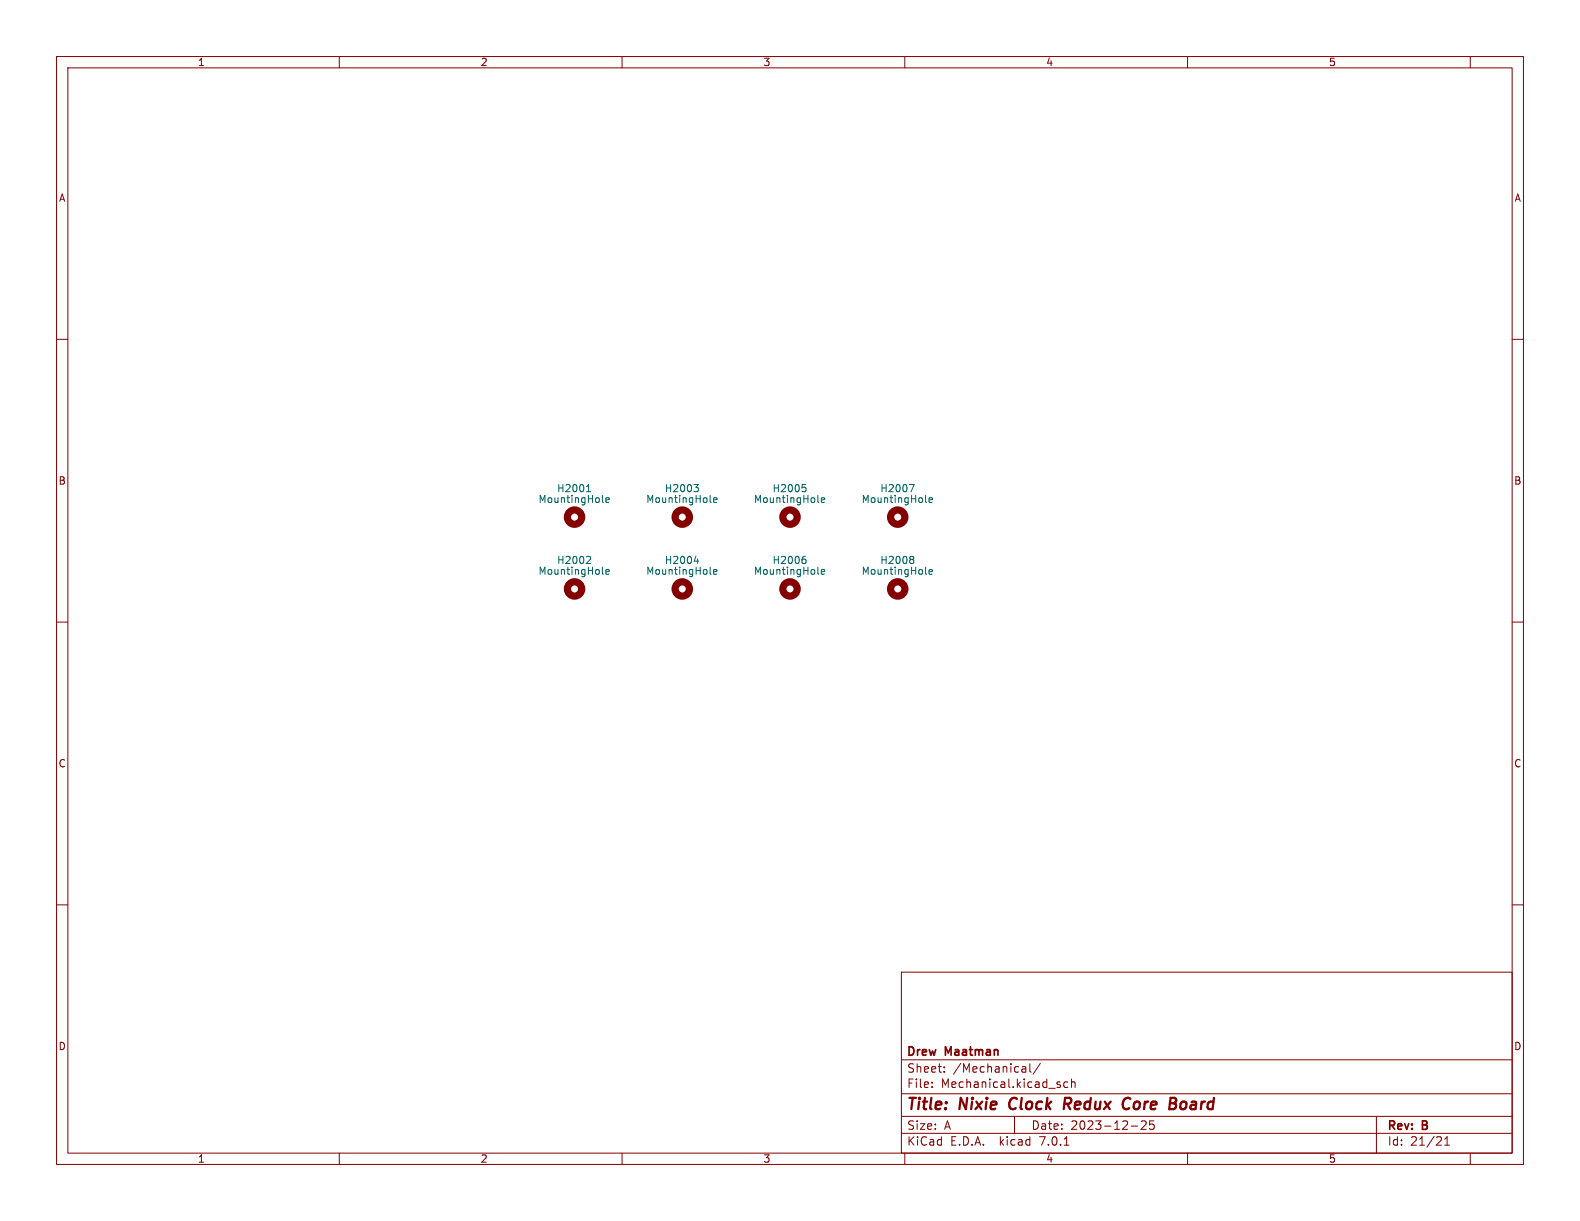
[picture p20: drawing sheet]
<svg xmlns="http://www.w3.org/2000/svg" width="279mm" height="216mm" viewBox="0 0 279 216" stroke-linecap="round" stroke-linejoin="round" font-family="sans-serif">
<defs><g id="words">
<g font-size="2.8" fill="#840000">
<text x="160.4" y="196.7">Title:</text>
<text x="169.8" y="196.7">Nixie</text>
<text x="179.2" y="196.7">Clock</text>
<text x="189.4" y="196.7">Redux</text>
<text x="200.5" y="196.7">Core</text>
<text x="209.3" y="196.7">Board</text>
</g>
<g font-size="2.1" fill="#840000">
<text x="160.4" y="189.8">Sheet:</text>
<text x="160.4" y="187">Drew</text>
<text x="167.3" y="187">Maatman</text>
<text x="168.6" y="189.8">/Mechanical/</text>
<text x="160.4" y="192.5">File:</text>
<text x="166.4" y="192.5">Mechanical.kicad_sch</text>
<text x="160.4" y="202.7">KiCad</text>
<text x="160.4" y="199.9">Size:</text>
<text x="167" y="199.9">A</text>
<text x="168.1" y="202.7">E.D.A.</text>
<text x="176.8" y="202.7">kicad</text>
<text x="182.4" y="199.9">Date:</text>
<text x="183.9" y="202.7">7.0.1</text>
<text x="189.3" y="199.9">2023-12-25</text>
<text x="245.4" y="200.1">Rev:</text>
<text x="245.4" y="202.7">Id:</text>
<text x="249.4" y="202.7">21/21</text>
<text x="251.6" y="200.1">B</text>
</g>
<g font-size="1.8" fill="#840000">
<text x="35" y="11.8">1</text>
<text x="85" y="11.8">2</text>
<text x="135" y="11.8">3</text>
<text x="185" y="11.8">4</text>
<text x="235" y="11.8">5</text>
<text x="10.4" y="35.8">A</text>
<text x="267.8" y="35.8">A</text>
<text x="10.3" y="85.8">B</text>
<text x="267.7" y="85.8">B</text>
<text x="10.3" y="135.8">C</text>
<text x="267.7" y="135.8">C</text>
<text x="10.3" y="185.8">D</text>
<text x="267.7" y="185.8">D</text>
<text x="35" y="205.7">1</text>
<text x="85" y="205.7">2</text>
<text x="135" y="205.7">3</text>
<text x="185" y="205.7">4</text>
<text x="235" y="205.7">5</text>
</g>
<g font-size="1.8" fill="#006464">
<text x="95.2" y="89.1">MountingHole</text>
<text x="98.5" y="87.2">H2001</text>
<text x="114.2" y="89.1">MountingHole</text>
<text x="117.5" y="87.2">H2003</text>
<text x="133.3" y="89.1">MountingHole</text>
<text x="136.6" y="87.2">H2005</text>
<text x="152.3" y="89.1">MountingHole</text>
<text x="155.6" y="87.2">H2007</text>
<text x="95.2" y="101.8">MountingHole</text>
<text x="98.5" y="99.9">H2002</text>
<text x="114.2" y="101.8">MountingHole</text>
<text x="117.5" y="99.9">H2004</text>
<text x="133.3" y="101.8">MountingHole</text>
<text x="136.6" y="99.9">H2006</text>
<text x="152.3" y="101.8">MountingHole</text>
<text x="155.6" y="99.9">H2008</text>
</g>
</g></defs>
<g fill="none" stroke="#840000" stroke-width=".18">
<path d="M10 10h259.4v195.9h-259.4zM12 12h255.4v191.9h-255.4zM60 10v2M110 10v2M160 10v2M210 10v2M260 10v2M10 60h2M267.4 60h2M10 110h2M267.4 110h2M10 160h2"/>
<path d="M267.4 160h2M159.4 171.9h108v32h-108zM159.4 197.4h108M159.4 193.4h108M159.4 187.4h108M164.8 192.2v.1M164.8 191.4v.1M167 189.5v.1M167 188.7v.1M179.4 197.4v3M180.9 188.6h.3l.2 .2v.8M181.4 189.5l-.5 .1"/>
<path d="M181.4 189h-.5M182.1 188.1v1.3l.2 .2M184 188l-1.3 2M187.3 191.8l.2 .2-.2 .3M187.3 191.3l.2 .1M188.8 191.4l-.4-.1-.3 .3v.4l.2 .2h.5M189.5 191.4l.2-.1 .3 .1 .1 .9M189.5 190.8v1.5M200 199.1h1.2M201.8 198.3l.6-.1 .2 .1 .1 .3-.9 1.1h.9M204 198.2h-.7v.7l.2-.1h.5l.1 .3-.1 .5-.2 .1-.5-.1M243.4 197.4v6.5"/>
<path d="M60 203.9v2M110 203.9v2M159.4 200.4h108M160 203.9v2M188.2 202.5h.8M210 203.9v2M255.5 202.5h.8M255.5 201.4l.4-.4v1.5M260 203.9v2"/>
</g>
<path d="M178.6 194.6l-.1 .7v.3M188.2 195.2h.8M189.1 194.1h-.7l-.3 2M199 194.2l.3-.1 .5 .1M199.7 195.9l-.6 .2M207.8 195.2a.53 .53 0 0 1 0 .7M207.9 194.2a.44 .44 0 0 1 0 .7" fill="none" stroke="#840000" stroke-width=".4"/>
<g fill="none" stroke="#840000" stroke-width="1.3">
<circle cx="101.6" cy="91.4" r="1.27"/>
<circle cx="120.6" cy="91.4" r="1.27"/>
<circle cx="139.7" cy="91.4" r="1.27"/>
<circle cx="158.7" cy="91.4" r="1.27"/>
<circle cx="101.6" cy="104.1" r="1.27"/>
<circle cx="120.6" cy="104.1" r="1.27"/>
<circle cx="139.7" cy="104.1" r="1.27"/>
<circle cx="158.7" cy="104.1" r="1.27"/>
</g>
<g fill="none" stroke="#006464" stroke-width=".18">
<path d="M103.7 86.9h.7M103.8 86l.3-.3v1.2M103.9 98.4h.4l.1 .3-.7 .9h.7M106.6 88.8l.1 .1M107.1 88.4l.6-.1v-.2l-.4-.1-.2 .2 .1 .6h.5M122.7 85.7h.8l-.4 .5M122.8 99.2h.8M123.3 86.2l.2 .2v.3l-.2 .2M123.4 98.8v.8M125.6 88.8l.2 .1M126.2 88.4l.6-.1-.1-.2-.3-.1-.2 .2v.6h.5M141.9 85.7h.6"/>
<path d="M142.2 98.4h.2M142.3 86.2l.2 .2v.3l-.2 .2M142.3 98.9l.2 .2v.3l-.2 .2M144.7 88.8l.1 .1M145.2 88.4l.6-.1v-.2l-.4-.1-.2 .2 .1 .6h.5M160.8 85.7h.9l-.6 1.2M161.4 98.4l.2 .2-.2 .3 .2 .3v.2l-.2 .2M163.7 88.8l.2 .1M164.3 88.4l.6-.1-.1-.2-.3-.1-.2 .2v.6h.5M106.6 101.5l.1 .1M107.1 101.1l.6-.1v-.2l-.4-.1-.2 .2 .1 .6h.5M125.6 101.5l.2 .1"/>
<path d="M126.2 101.1l.6-.1-.1-.2-.3-.1-.2 .2v.6h.5M144.7 101.5l.1 .1M145.2 101.1l.6-.1v-.2l-.4-.1-.2 .2 .1 .6h.5M163.7 101.5l.2 .1M164.3 101.1l.6-.1-.1-.2-.3-.1-.2 .2v.6h.5"/>
</g>
<use href="#words"/>
</svg>
